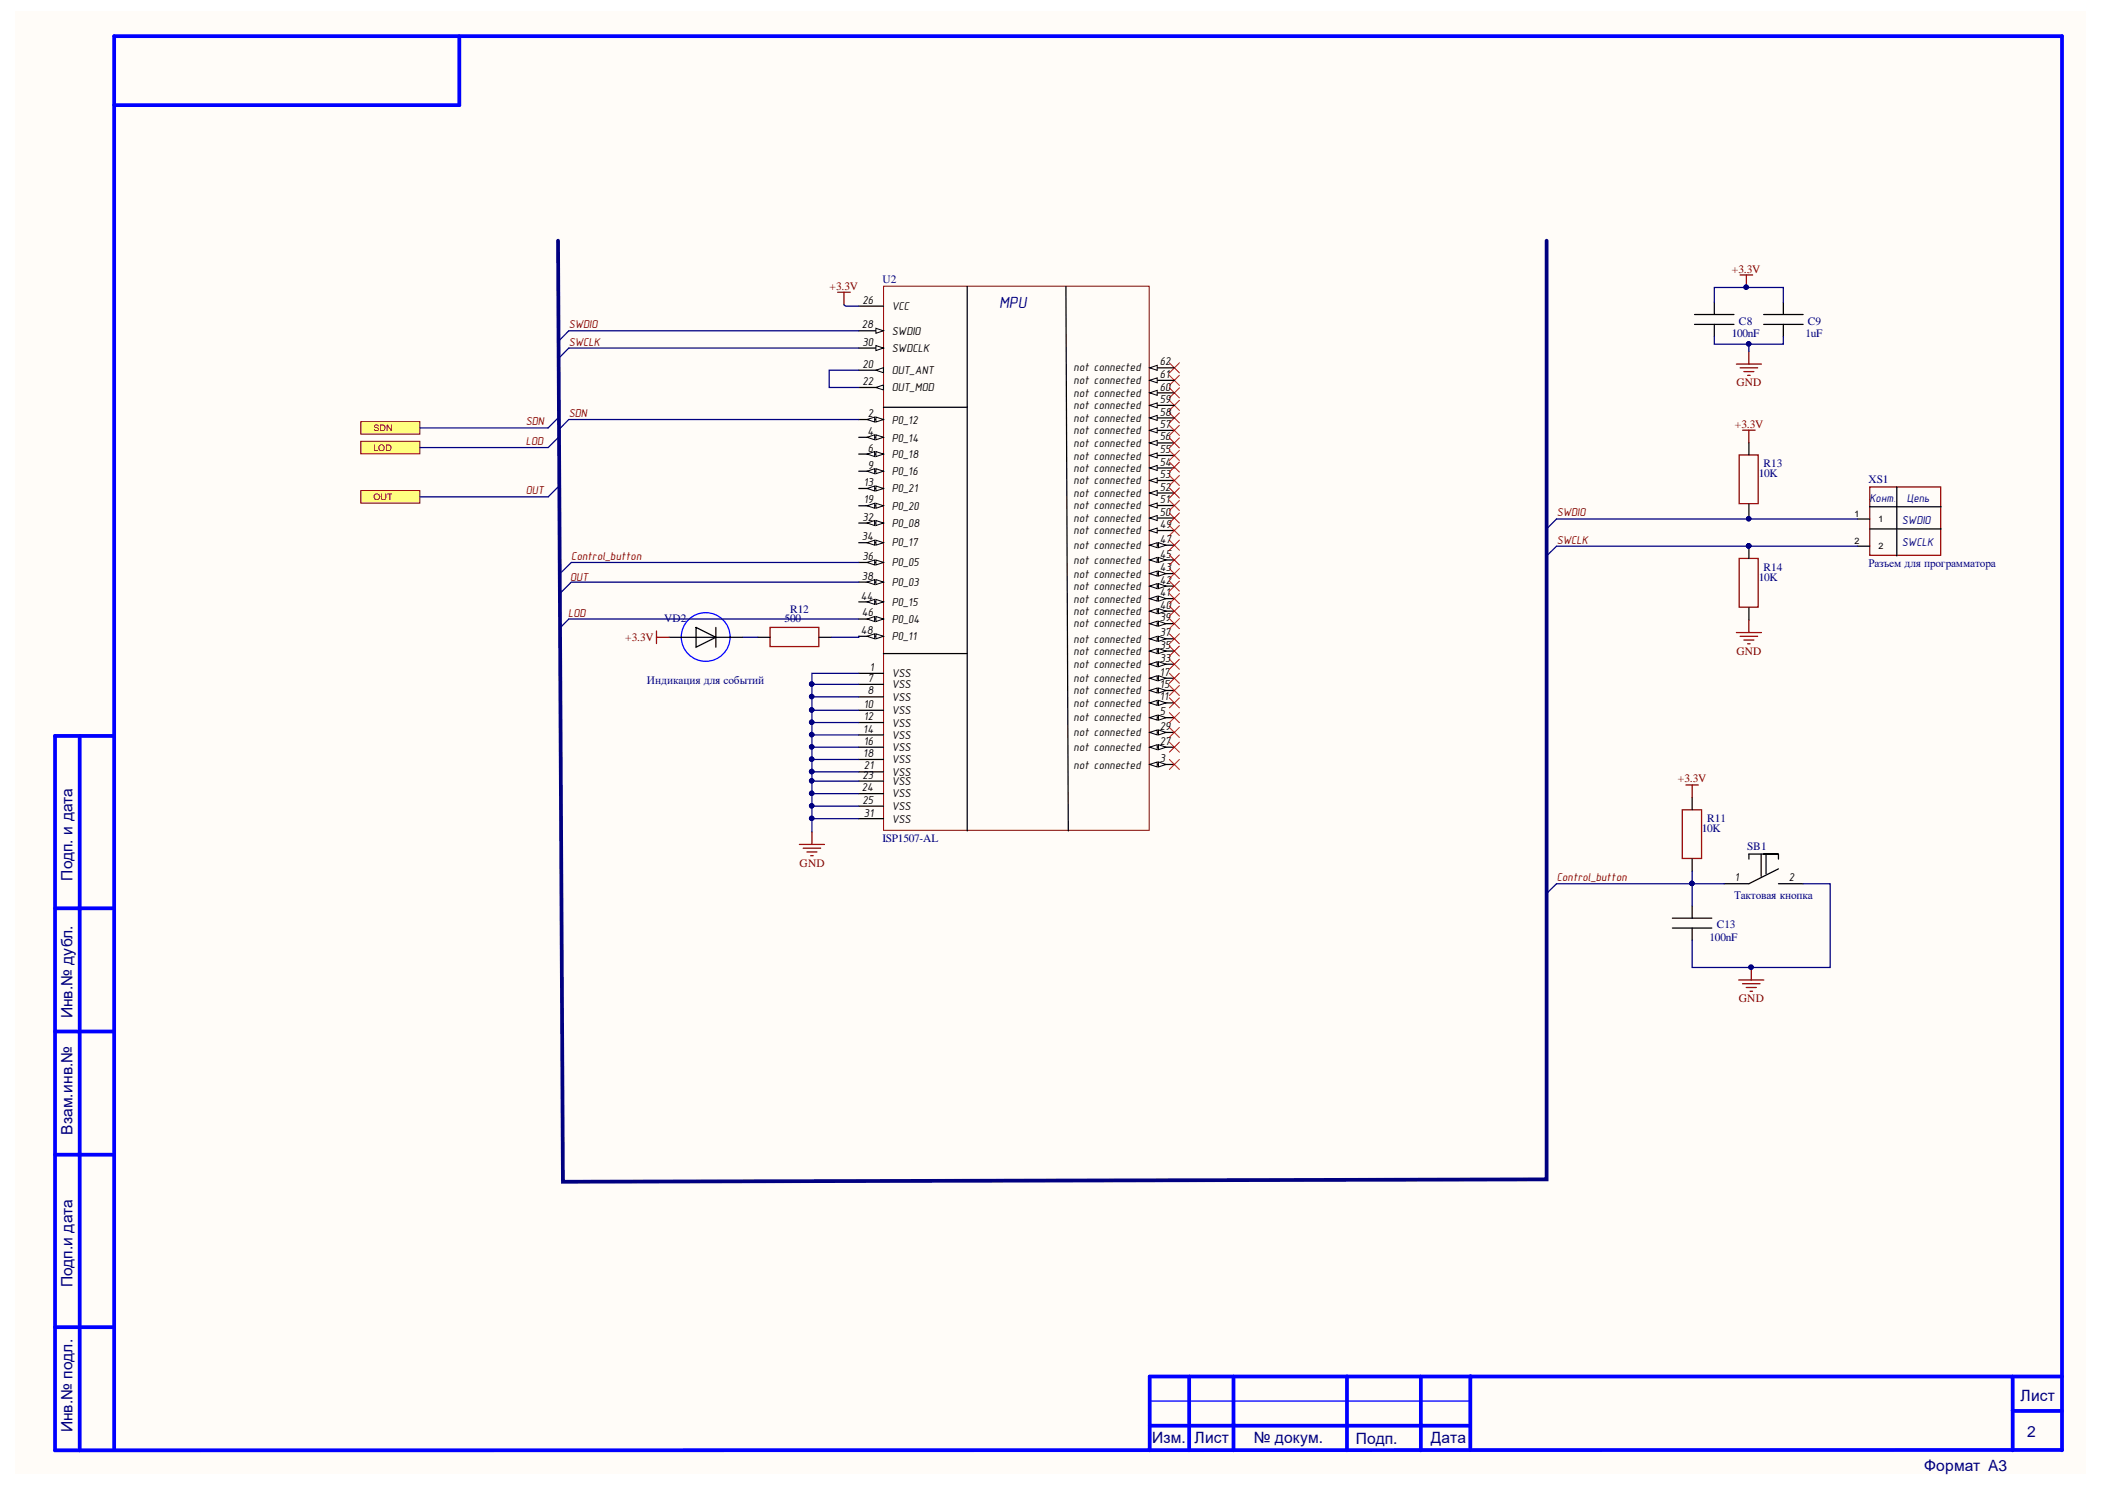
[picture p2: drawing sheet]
<svg xmlns="http://www.w3.org/2000/svg" width="297mm" height="210mm" viewBox="0 0 297 210" stroke-linecap="round" stroke-linejoin="round" font-family="sans-serif">
<defs><g id="words">
<text font-size="2.3" fill="#000080" x="141" y="43.4">MPU</text>
<g font-size="2.2" fill="#000080">
<text x="10.2" y="124.2" transform="rotate(-90 10.2 124.2)">Подп. и дата</text>
<text x="10.2" y="143.7" transform="rotate(-90 10.2 143.7)">Инв.№ дубл.</text>
<text x="10.2" y="160.1" transform="rotate(-90 10.2 160.1)">Взам.инв.№</text>
<text x="10.2" y="181.6" transform="rotate(-90 10.2 181.6)">Подп.и дата</text>
<text x="285.1" y="197.7">Лист</text>
<text x="10.2" y="202.1" transform="rotate(-90 10.2 202.1)">Инв.№ подл.</text>
<text x="162.6" y="203.6">Изм.</text>
<text x="168.6" y="203.6">Лист</text>
<text x="177" y="203.6">№ докум.</text>
<text x="191.3" y="203.8">Подп.</text>
<text x="201.9" y="203.6">Дата</text>
<text x="286.1" y="202.7">2</text>
<text x="271.5" y="207.6">Формат A3</text>
</g>
<g font-size="1.6" fill="#800000">
<text x="117.1" y="40.9">+3.3V</text>
<text x="244.4" y="38.5">+3.3V</text>
<text x="80.3" y="46.3">SWDIO</text>
<text x="80.3" y="48.8">SWCLK</text>
<text x="80.3" y="58.8">SDN</text>
<text x="245" y="54.5">GND</text>
<text x="74.2" y="60">SDN</text>
<text x="74.2" y="62.8">LOD</text>
<text x="244.8" y="60.3">+3.3V</text>
<text x="74.2" y="69.7">OUT</text>
<text x="219.7" y="76.7">SWCLK</text>
<text x="219.7" y="72.9">SWDIO</text>
<text x="80.4" y="81.9">OUT</text>
<text x="80.6" y="79">Control_button</text>
<text x="80.2" y="87">LOD</text>
<text x="88.2" y="90.4">+3.3V</text>
<text x="245" y="92.5">GND</text>
<text x="236.8" y="110.4">+3.3V</text>
<text x="112.8" y="122.3">GND</text>
<text x="219.7" y="124.3">Control_button</text>
<text x="245.4" y="141.4">GND</text>
</g>
<g font-size="1.6" fill="#000080">
<text x="124.5" y="39.9">U2</text>
<text x="244.4" y="47.5">100nF</text>
<text x="245.4" y="45.8">C8</text>
<text x="254.8" y="47.5">1uF</text>
<text x="255.1" y="45.8">C9</text>
<text x="248.9" y="65.9">R13</text>
<text x="248.2" y="67.4">10K</text>
<text x="263.7" y="68.2">XS1</text>
<text x="263.8" y="70.8">Конт.</text>
<text x="269.1" y="70.8">Цепь</text>
<text x="268.4" y="73.9">SWDIO</text>
<text x="268.4" y="77.1">SWCLK</text>
<text x="248.2" y="82">10K</text>
<text x="248.9" y="80.5">R14</text>
<text x="263.7" y="80">Разъем для программатора</text>
<text x="93.7" y="87.8">VD2</text>
<text x="110.7" y="87.8">500</text>
<text x="111.5" y="86.5">R12</text>
<text x="91.3" y="96.5">Индикация для событий</text>
<text x="124.5" y="118.8">ISP1507-AL</text>
<text x="240.1" y="117.4">10K</text>
<text x="240.9" y="116">R11</text>
<text x="246.6" y="119.9">SB1</text>
<text x="242.3" y="130.9">C13</text>
<text x="244.7" y="126.8">Тактовая кнопка</text>
<text x="241.2" y="132.7">100nF</text>
</g>
<g font-size="1.6">
<text x="121.6" y="46.3">28</text>
<text x="121.7" y="42.8">26</text>
<text x="125.9" y="43.8">VCC</text>
<text x="125.9" y="47.2">SWDIO</text>
<text x="121.7" y="51.9">20</text>
<text x="121.7" y="48.8">30</text>
<text x="125.9" y="52.8">OUT_ANT</text>
<text x="125.9" y="49.6">SWDCLK</text>
<text x="151.5" y="52.4">not connected</text>
<text x="163.7" y="53.3">61</text>
<text x="163.7" y="51.6">62</text>
<text x="121.7" y="54.3">22</text>
<text x="122.5" y="58.8">2</text>
<text x="125.9" y="59.8">P0_12</text>
<text x="125.9" y="55.2">OUT_MOD</text>
<text x="151.5" y="59.5">not connected</text>
<text x="151.5" y="57.7">not connected</text>
<text x="151.5" y="55.9">not connected</text>
<text x="151.5" y="54.2">not connected</text>
<text x="163.7" y="58.7">58</text>
<text x="163.7" y="56.9">59</text>
<text x="163.7" y="55.1">60</text>
<text x="122.4" y="61.4">4</text>
<text x="122.5" y="63.7">6</text>
<text x="125.9" y="62.3">P0_14</text>
<text x="125.9" y="64.6">P0_18</text>
<text x="151.5" y="64.8">not connected</text>
<text x="151.5" y="63">not connected</text>
<text x="151.5" y="61.3">not connected</text>
<text x="163.7" y="65.7">54</text>
<text x="163.7" y="63.9">55</text>
<text x="163.7" y="62.1">56</text>
<text x="163.7" y="60.3">57</text>
<text x="121.9" y="68.5">13</text>
<text x="121.9" y="71">19</text>
<text x="122.5" y="66.2">9</text>
<text x="125.9" y="67">P0_16</text>
<text x="125.9" y="69.5">P0_21</text>
<text x="125.9" y="71.9">P0_20</text>
<text x="151.5" y="71.8">not connected</text>
<text x="151.5" y="70.1">not connected</text>
<text x="151.5" y="68.3">not connected</text>
<text x="151.5" y="66.6">not connected</text>
<text x="163.7" y="71">51</text>
<text x="163.7" y="69.2">52</text>
<text x="163.7" y="67.4">53</text>
<text x="121.6" y="76.2">34</text>
<text x="121.7" y="73.4">32</text>
<text x="125.9" y="74.3">P0_08</text>
<text x="125.9" y="77.1">P0_17</text>
<text x="151.5" y="77.4">not connected</text>
<text x="151.5" y="75.4">not connected</text>
<text x="151.5" y="73.6">not connected</text>
<text x="163.7" y="76.6">47</text>
<text x="163.7" y="74.5">49</text>
<text x="163.7" y="72.8">50</text>
<text x="121.6" y="81.8">38</text>
<text x="121.7" y="79">36</text>
<text x="125.9" y="79.9">P0_05</text>
<text x="125.9" y="82.7">P0_03</text>
<text x="151.5" y="83.2">not connected</text>
<text x="151.5" y="81.5">not connected</text>
<text x="151.5" y="79.5">not connected</text>
<text x="163.7" y="82.3">42</text>
<text x="163.7" y="80.5">43</text>
<text x="163.7" y="78.7">45</text>
<text x="121.5" y="84.6">44</text>
<text x="121.5" y="89.4">48</text>
<text x="121.6" y="87">46</text>
<text x="125.9" y="85.4">P0_15</text>
<text x="125.9" y="87.9">P0_04</text>
<text x="151.5" y="88.5">not connected</text>
<text x="151.5" y="86.8">not connected</text>
<text x="151.5" y="85">not connected</text>
<text x="163.7" y="89.8">37</text>
<text x="163.7" y="87.6">39</text>
<text x="163.7" y="85.9">40</text>
<text x="163.7" y="84.1">41</text>
<text x="122.7" y="94.7">1</text>
<text x="125.9" y="95.5">VSS</text>
<text x="125.9" y="90.3">P0_11</text>
<text x="151.5" y="94.2">not connected</text>
<text x="151.5" y="92.4">not connected</text>
<text x="151.5" y="90.7">not connected</text>
<text x="163.7" y="95.3">17</text>
<text x="163.7" y="93.4">33</text>
<text x="163.7" y="91.5">35</text>
<text x="121.9" y="99.9">10</text>
<text x="121.9" y="101.6">12</text>
<text x="122.4" y="98">8</text>
<text x="122.5" y="96.2">7</text>
<text x="125.9" y="97.1">VSS</text>
<text x="125.9" y="98.9">VSS</text>
<text x="125.9" y="100.7">VSS</text>
<text x="151.5" y="101.8">not connected</text>
<text x="151.5" y="99.7">not connected</text>
<text x="151.5" y="98">not connected</text>
<text x="151.5" y="96.3">not connected</text>
<text x="163.7" y="100.9">5</text>
<text x="163.7" y="98.8">11</text>
<text x="163.7" y="97.1">15</text>
<text x="121.8" y="103.4">14</text>
<text x="121.8" y="106.8">18</text>
<text x="121.9" y="105">16</text>
<text x="125.9" y="102.5">VSS</text>
<text x="125.9" y="104.2">VSS</text>
<text x="125.9" y="106">VSS</text>
<text x="125.9" y="107.7">VSS</text>
<text x="151.5" y="106">not connected</text>
<text x="151.5" y="103.9">not connected</text>
<text x="163.7" y="107.5">3</text>
<text x="163.7" y="105">27</text>
<text x="163.7" y="103">29</text>
<text x="121.6" y="111.6">24</text>
<text x="121.7" y="109.9">23</text>
<text x="121.7" y="113.4">25</text>
<text x="121.9" y="108.5">21</text>
<text x="125.9" y="109.4">VSS</text>
<text x="125.9" y="110.7">VSS</text>
<text x="125.9" y="112.5">VSS</text>
<text x="151.5" y="108.4">not connected</text>
<text x="121.9" y="115.2">31</text>
<text x="125.9" y="114.3">VSS</text>
<text x="125.9" y="116">VSS</text>
<text x="244.8" y="124.3">1</text>
<text x="252.4" y="124.3">2</text>
</g>
<g font-size="1.3" fill="#800000">
<text x="52.7" y="60.8">SDN</text>
<text x="52.7" y="63.6">LOD</text>
<text x="52.7" y="70.6">OUT</text>
</g>
<g font-size="1.3">
<text x="261.7" y="72.9">1</text>
<text x="261.7" y="76.7">2</text>
<text x="265.1" y="73.7">1</text>
<text x="265.1" y="77.5">2</text>
</g>
</g></defs>
<path d="M2.2 1.6h292.2v206.4h-292.2z" fill="#fffcf8"/>
<g fill="none" stroke="#00f" stroke-width=".53">
<path d="M64.8 5.1v9.7h-48.7M11.2 103.8v100.8M16.1 103.8h-8.3v100.8l283.2-.1M7.8 128.1h8.3M7.8 145.5h8.3M7.8 162.9h8.3M7.8 187.2h8.3M167.8 194.2v10.4M174.1 194.2v10.4M190.1 194.2v10.4M200.5 194.2v10.4M207.5 194.1v10.4"/>
<path d="M284 194.2v10.4M284 199h7M291 194.2h-128.8v10.4M16.1 204.6v-199.5h274.9v199.5M162.2 201.1h45.3"/>
</g>
<path d="M162.2 197.6h45.3" fill="none" stroke="#00f" stroke-width=".18"/>
<g fill="none" stroke="#800000" stroke-width=".18">
<path d="M245 51.4h3.6M245.6 51.9h2.4M246.1 52.4h1.4M246.6 52.9h.4M246.8 49.6v1.8M245.4 64.2h2.7v6.8h-2.7zM245.4 78.8h2.7v6.8h-2.7zM263.8 68.7h10v9.6h-10zM245 89.2h3.6M245.6 89.8h2.4M246.1 90.3h1.4M246.6 90.8h.4"/>
<path d="M246.8 87.5v1.7M112.8 119.1h3.5M113.3 119.7h2.5M114.6 117.4v1.7M113.9 120.2h1.4M114.4 120.7h.3"/>
</g>
<path d="M165 51.2l1.4 1.4M165 52.9l1.4 1.5M165 54.7l1.4 1.4M165 56.5l1.4 1.4M165 58.2l1.4 1.5M166.4 51.2l-1.4 1.4M166.4 52.9l-1.4 1.5M166.4 54.7l-1.4 1.4M166.4 56.5l-1.4 1.4M166.4 58.2l-1.4 1.5" fill="none" stroke="#f00" stroke-width=".14"/>
<g fill="none" stroke="#000" stroke-width=".18">
<path d="M121.2 59.2h3.5M239.1 45.8h5.6M239.1 44.4h5.6M241.9 42.6v1.8M241.9 45.8v1.7M248.9 45.8h5.5M248.9 44.4h5.5M251.6 42.6v1.8M251.6 45.8v1.7M246.8 62.4v1.8M246.8 71.1v1.8M246.8 77v1.8"/>
<path d="M262.1 73.2h1.7M262.1 77h1.7M263.8 71.5h10.1M263.8 74.6h10.1M267.7 68.7v9.7M121.2 95h3.5M246.8 85.7v1.8"/>
</g>
<circle cx="246.8" cy="77" r=".31" fill="#000080" stroke="#000080" stroke-width=".14"/>
<path d="M80.3 46.7l-1.4 1.4M80.3 49.1l-1.4 1.4M219.6 73.2l-1.4 1.4M219.6 77l-1.4 1.4" fill="none" stroke="#000080" stroke-width=".18"/>
<path d="M124.7 40.4h37.5v76.7h-37.5z" fill="none" stroke="#800000" stroke-width=".14"/>
<path d="M123.6 58.8l1.1 .4-1.1 .3z" fill="#fffcf8"/>
<path d="M123.6 58.8l1.1 .4-1.1 .3z" fill="none" stroke="#000" stroke-width=".14"/>
<path d="M122.4 59.2l1-.4v.7z" fill="#fffcf8"/>
<path d="M122.4 59.2l1-.4v.7z" fill="none" stroke="#000" stroke-width=".14"/>
<path d="M162.2 107.8h3.5" fill="none" stroke="#000" stroke-width=".18"/>
<path d="M162.2 107.8l1.1-.3v.7z" fill="#fffcf8"/>
<path d="M162.2 107.8l1.1-.3v.7z" fill="none" stroke="#000" stroke-width=".14"/>
<path d="M163.5 107.5l1 .3-1 .4z" fill="#fffcf8"/>
<path d="M163.5 107.5l1 .3-1 .4z" fill="none" stroke="#000" stroke-width=".14"/>
<path d="M121.2 61.7h3.5" fill="none" stroke="#000" stroke-width=".18"/>
<path d="M123.6 61.3l1.1 .4-1.1 .3z" fill="#fffcf8"/>
<path d="M123.6 61.3l1.1 .4-1.1 .3z" fill="none" stroke="#000" stroke-width=".14"/>
<path d="M122.4 61.7l1-.4v.7z" fill="#fffcf8"/>
<path d="M122.4 61.7l1-.4v.7z" fill="none" stroke="#000" stroke-width=".14"/>
<path d="M162.2 101.2h3.5" fill="none" stroke="#000" stroke-width=".18"/>
<path d="M162.2 101.2l1.1-.3v.7z" fill="#fffcf8"/>
<path d="M162.2 101.2l1.1-.3v.7z" fill="none" stroke="#000" stroke-width=".14"/>
<path d="M163.5 100.9l1 .3-1 .4z" fill="#fffcf8"/>
<path d="M163.5 100.9l1 .3-1 .4z" fill="none" stroke="#000" stroke-width=".14"/>
<path d="M121.2 64.1h3.5" fill="none" stroke="#000" stroke-width=".18"/>
<path d="M123.6 63.7l1.1 .4-1.1 .3z" fill="#fffcf8"/>
<path d="M123.6 63.7l1.1 .4-1.1 .3z" fill="none" stroke="#000" stroke-width=".14"/>
<path d="M122.4 64.1l1-.4v.7z" fill="#fffcf8"/>
<path d="M122.4 64.1l1-.4v.7z" fill="none" stroke="#000" stroke-width=".14"/>
<path d="M121.2 66.5h3.5M121.2 96.5h3.5M121.2 98.3h3.5" fill="none" stroke="#000" stroke-width=".18"/>
<path d="M123.6 66.1l1.1 .4-1.1 .3z" fill="#fffcf8"/>
<path d="M123.6 66.1l1.1 .4-1.1 .3z" fill="none" stroke="#000" stroke-width=".14"/>
<path d="M122.4 66.5l1-.4v.7z" fill="#fffcf8"/>
<path d="M122.4 66.5l1-.4v.7z" fill="none" stroke="#000" stroke-width=".14"/>
<path d="M162.2 99.2h3.5M121.2 100.2h3.5" fill="none" stroke="#000" stroke-width=".18"/>
<path d="M162.2 99.2l1.1-.4v.7z" fill="#fffcf8"/>
<path d="M162.2 99.2l1.1-.4v.7z" fill="none" stroke="#000" stroke-width=".14"/>
<path d="M163.5 98.8l1 .4-1 .3z" fill="#fffcf8"/>
<path d="M163.5 98.8l1 .4-1 .3z" fill="none" stroke="#000" stroke-width=".14"/>
<path d="M121.2 68.9h3.5M121.2 101.9h3.5" fill="none" stroke="#000" stroke-width=".18"/>
<path d="M123.6 68.6l1.1 .3-1.1 .4z" fill="#fffcf8"/>
<path d="M123.6 68.6l1.1 .3-1.1 .4z" fill="none" stroke="#000" stroke-width=".14"/>
<path d="M122.4 68.9l1-.3v.7z" fill="#fffcf8"/>
<path d="M122.4 68.9l1-.3v.7z" fill="none" stroke="#000" stroke-width=".14"/>
<path d="M162.2 97.4h3.5M121.2 103.7h3.5" fill="none" stroke="#000" stroke-width=".18"/>
<path d="M162.2 97.4l1.1-.3v.7z" fill="#fffcf8"/>
<path d="M162.2 97.4l1.1-.3v.7z" fill="none" stroke="#000" stroke-width=".14"/>
<path d="M163.5 97.1l1 .3-1 .4z" fill="#fffcf8"/>
<path d="M163.5 97.1l1 .3-1 .4z" fill="none" stroke="#000" stroke-width=".14"/>
<path d="M162.2 95.7h3.5M121.2 105.4h3.5" fill="none" stroke="#000" stroke-width=".18"/>
<path d="M162.2 95.7l1.1-.4v.7z" fill="#fffcf8"/>
<path d="M162.2 95.7l1.1-.4v.7z" fill="none" stroke="#000" stroke-width=".14"/>
<path d="M163.5 95.3l1 .4-1 .3z" fill="#fffcf8"/>
<path d="M163.5 95.3l1 .4-1 .3z" fill="none" stroke="#000" stroke-width=".14"/>
<path d="M121.2 71.3h3.5M121.2 107.1h3.5" fill="none" stroke="#000" stroke-width=".18"/>
<path d="M123.6 71l1.1 .3-1.1 .4z" fill="#fffcf8"/>
<path d="M123.6 71l1.1 .3-1.1 .4z" fill="none" stroke="#000" stroke-width=".14"/>
<path d="M122.4 71.3l1-.3v.7z" fill="#fffcf8"/>
<path d="M122.4 71.3l1-.3v.7z" fill="none" stroke="#000" stroke-width=".14"/>
<path d="M121.2 52.2h3.5" fill="none" stroke="#000" stroke-width=".18"/>
<path d="M123.6 52.2l1.1-.3v.7z" fill="#fffcf8"/>
<path d="M123.6 52.2l1.1-.3v.7z" fill="none" stroke="#000" stroke-width=".14"/>
<path d="M121.2 54.7h3.5M121.2 108.9h3.5" fill="none" stroke="#000" stroke-width=".18"/>
<path d="M123.6 54.7l1.1-.4v.7z" fill="#fffcf8"/>
<path d="M123.6 54.7l1.1-.4v.7z" fill="none" stroke="#000" stroke-width=".14"/>
<path d="M121.2 43.2h3.5M121.2 110.2h3.5M121.2 112h3.5M121.2 113.7h3.5M162.2 105.4h3.5" fill="none" stroke="#000" stroke-width=".18"/>
<path d="M162.2 105.4l1.1-.4v.8z" fill="#fffcf8"/>
<path d="M162.2 105.4l1.1-.4v.8z" fill="none" stroke="#000" stroke-width=".14"/>
<path d="M163.5 105l1 .4-1 .4z" fill="#fffcf8"/>
<path d="M163.5 105l1 .4-1 .4z" fill="none" stroke="#000" stroke-width=".14"/>
<path d="M121.2 46.7h3.5" fill="none" stroke="#000" stroke-width=".18"/>
<path d="M123.6 46.3l1.1 .4-1.1 .3z" fill="#fffcf8"/>
<path d="M123.6 46.3l1.1 .4-1.1 .3z" fill="none" stroke="#000" stroke-width=".14"/>
<path d="M162.2 103.3h3.5" fill="none" stroke="#000" stroke-width=".18"/>
<path d="M162.2 103.3l1.1-.3v.7z" fill="#fffcf8"/>
<path d="M162.2 103.3l1.1-.3v.7z" fill="none" stroke="#000" stroke-width=".14"/>
<path d="M163.5 103l1 .3-1 .4z" fill="#fffcf8"/>
<path d="M163.5 103l1 .3-1 .4z" fill="none" stroke="#000" stroke-width=".14"/>
<path d="M121.2 49.1h3.5" fill="none" stroke="#000" stroke-width=".18"/>
<path d="M123.6 48.7l1.1 .4-1.1 .4z" fill="#fffcf8"/>
<path d="M123.6 48.7l1.1 .4-1.1 .4z" fill="none" stroke="#000" stroke-width=".14"/>
<path d="M121.2 73.8h3.5M121.2 115.5h3.5" fill="none" stroke="#000" stroke-width=".18"/>
<path d="M123.6 73.4l1.1 .4-1.1 .3z" fill="#fffcf8"/>
<path d="M123.6 73.4l1.1 .4-1.1 .3z" fill="none" stroke="#000" stroke-width=".14"/>
<path d="M122.4 73.8l1-.4v.7z" fill="#fffcf8"/>
<path d="M122.4 73.8l1-.4v.7z" fill="none" stroke="#000" stroke-width=".14"/>
<path d="M162.2 93.7h3.5" fill="none" stroke="#000" stroke-width=".18"/>
<path d="M162.2 93.7l1.1-.4v.7z" fill="#fffcf8"/>
<path d="M162.2 93.7l1.1-.4v.7z" fill="none" stroke="#000" stroke-width=".14"/>
<path d="M163.5 93.3l1 .4-1 .3z" fill="#fffcf8"/>
<path d="M163.5 93.3l1 .4-1 .3z" fill="none" stroke="#000" stroke-width=".14"/>
<path d="M121.2 76.6h3.5" fill="none" stroke="#000" stroke-width=".18"/>
<path d="M123.6 76.2l1.1 .4-1.1 .3z" fill="#fffcf8"/>
<path d="M123.6 76.2l1.1 .4-1.1 .3z" fill="none" stroke="#000" stroke-width=".14"/>
<path d="M122.4 76.6l1-.4v.7z" fill="#fffcf8"/>
<path d="M122.4 76.6l1-.4v.7z" fill="none" stroke="#000" stroke-width=".14"/>
<path d="M162.2 91.8h3.5" fill="none" stroke="#000" stroke-width=".18"/>
<path d="M162.2 91.8l1.1-.3v.7z" fill="#fffcf8"/>
<path d="M162.2 91.8l1.1-.3v.7z" fill="none" stroke="#000" stroke-width=".14"/>
<path d="M163.5 91.5l1 .3-1 .4z" fill="#fffcf8"/>
<path d="M163.5 91.5l1 .3-1 .4z" fill="none" stroke="#000" stroke-width=".14"/>
<path d="M121.2 79.3h3.5" fill="none" stroke="#000" stroke-width=".18"/>
<path d="M123.6 79l1.1 .3-1.1 .4z" fill="#fffcf8"/>
<path d="M123.6 79l1.1 .3-1.1 .4z" fill="none" stroke="#000" stroke-width=".14"/>
<path d="M122.4 79.3l1-.3v.7z" fill="#fffcf8"/>
<path d="M122.4 79.3l1-.3v.7z" fill="none" stroke="#000" stroke-width=".14"/>
<path d="M162.2 90.1h3.5" fill="none" stroke="#000" stroke-width=".18"/>
<path d="M162.2 90.1l1.1-.3v.7z" fill="#fffcf8"/>
<path d="M162.2 90.1l1.1-.3v.7z" fill="none" stroke="#000" stroke-width=".14"/>
<path d="M163.5 89.8l1 .3-1 .4z" fill="#fffcf8"/>
<path d="M163.5 89.8l1 .3-1 .4z" fill="none" stroke="#000" stroke-width=".14"/>
<path d="M121.2 82.1h3.5" fill="none" stroke="#000" stroke-width=".18"/>
<path d="M123.6 81.8l1.1 .3-1.1 .4z" fill="#fffcf8"/>
<path d="M123.6 81.8l1.1 .3-1.1 .4z" fill="none" stroke="#000" stroke-width=".14"/>
<path d="M122.4 82.1l1-.3v.7z" fill="#fffcf8"/>
<path d="M122.4 82.1l1-.3v.7z" fill="none" stroke="#000" stroke-width=".14"/>
<path d="M162.2 88h3.5" fill="none" stroke="#000" stroke-width=".18"/>
<path d="M162.2 88l1.1-.4v.7z" fill="#fffcf8"/>
<path d="M162.2 88l1.1-.4v.7z" fill="none" stroke="#000" stroke-width=".14"/>
<path d="M163.5 87.6l1 .4-1 .3z" fill="#fffcf8"/>
<path d="M163.5 87.6l1 .4-1 .3z" fill="none" stroke="#000" stroke-width=".14"/>
<path d="M162.2 86.2h3.5" fill="none" stroke="#000" stroke-width=".18"/>
<path d="M162.2 86.2l1.1-.3v.7z" fill="#fffcf8"/>
<path d="M162.2 86.2l1.1-.3v.7z" fill="none" stroke="#000" stroke-width=".14"/>
<path d="M163.5 85.9l1 .3-1 .4z" fill="#fffcf8"/>
<path d="M163.5 85.9l1 .3-1 .4z" fill="none" stroke="#000" stroke-width=".14"/>
<path d="M162.2 84.4h3.5" fill="none" stroke="#000" stroke-width=".18"/>
<path d="M162.2 84.4l1.1-.3v.7z" fill="#fffcf8"/>
<path d="M162.2 84.4l1.1-.3v.7z" fill="none" stroke="#000" stroke-width=".14"/>
<path d="M163.5 84.1l1 .3-1 .4z" fill="#fffcf8"/>
<path d="M163.5 84.1l1 .3-1 .4z" fill="none" stroke="#000" stroke-width=".14"/>
<path d="M162.2 82.7h3.5" fill="none" stroke="#000" stroke-width=".18"/>
<path d="M162.2 82.7l1.1-.4v.7z" fill="#fffcf8"/>
<path d="M162.2 82.7l1.1-.4v.7z" fill="none" stroke="#000" stroke-width=".14"/>
<path d="M163.5 82.3l1 .4-1 .3z" fill="#fffcf8"/>
<path d="M163.5 82.3l1 .4-1 .3z" fill="none" stroke="#000" stroke-width=".14"/>
<path d="M162.2 80.9h3.5" fill="none" stroke="#000" stroke-width=".18"/>
<path d="M162.2 80.9l1.1-.3v.7z" fill="#fffcf8"/>
<path d="M162.2 80.9l1.1-.3v.7z" fill="none" stroke="#000" stroke-width=".14"/>
<path d="M163.5 80.6l1 .3-1 .4z" fill="#fffcf8"/>
<path d="M163.5 80.6l1 .3-1 .4z" fill="none" stroke="#000" stroke-width=".14"/>
<path d="M121.2 84.9h3.5" fill="none" stroke="#000" stroke-width=".18"/>
<path d="M123.6 84.6l1.1 .3-1.1 .4z" fill="#fffcf8"/>
<path d="M123.6 84.6l1.1 .3-1.1 .4z" fill="none" stroke="#000" stroke-width=".14"/>
<path d="M122.4 84.9l1-.3v.7z" fill="#fffcf8"/>
<path d="M122.4 84.9l1-.3v.7z" fill="none" stroke="#000" stroke-width=".14"/>
<path d="M162.2 79h3.5" fill="none" stroke="#000" stroke-width=".18"/>
<path d="M162.2 79l1.1-.4v.7z" fill="#fffcf8"/>
<path d="M162.2 79l1.1-.4v.7z" fill="none" stroke="#000" stroke-width=".14"/>
<path d="M163.5 78.6l1 .4-1 .3z" fill="#fffcf8"/>
<path d="M163.5 78.6l1 .4-1 .3z" fill="none" stroke="#000" stroke-width=".14"/>
<path d="M121.2 87.3h3.5" fill="none" stroke="#000" stroke-width=".18"/>
<path d="M123.6 87l1.1 .3-1.1 .4z" fill="#fffcf8"/>
<path d="M123.6 87l1.1 .3-1.1 .4z" fill="none" stroke="#000" stroke-width=".14"/>
<path d="M122.4 87.3l1-.3v.7z" fill="#fffcf8"/>
<path d="M122.4 87.3l1-.3v.7z" fill="none" stroke="#000" stroke-width=".14"/>
<path d="M162.2 76.9h3.5" fill="none" stroke="#000" stroke-width=".18"/>
<path d="M162.2 76.9l1.1-.3v.7z" fill="#fffcf8"/>
<path d="M162.2 76.9l1.1-.3v.7z" fill="none" stroke="#000" stroke-width=".14"/>
<path d="M163.5 76.6l1 .3-1 .4z" fill="#fffcf8"/>
<path d="M163.5 76.6l1 .3-1 .4z" fill="none" stroke="#000" stroke-width=".14"/>
<path d="M121.2 89.8h3.5" fill="none" stroke="#000" stroke-width=".18"/>
<path d="M123.6 89.4l1.1 .4-1.1 .3z" fill="#fffcf8"/>
<path d="M123.6 89.4l1.1 .4-1.1 .3z" fill="none" stroke="#000" stroke-width=".14"/>
<path d="M122.4 89.8l1-.4v.7z" fill="#fffcf8"/>
<path d="M122.4 89.8l1-.4v.7z" fill="none" stroke="#000" stroke-width=".14"/>
<path d="M162.2 74.8h3.5" fill="none" stroke="#000" stroke-width=".18"/>
<path d="M162.2 74.8l1.1-.3v.7z" fill="#fffcf8"/>
<path d="M162.2 74.8l1.1-.3v.7z" fill="none" stroke="#000" stroke-width=".14"/>
<path d="M162.2 73.1h3.5" fill="none" stroke="#000" stroke-width=".18"/>
<path d="M162.2 73.1l1.1-.4v.7z" fill="#fffcf8"/>
<path d="M162.2 73.1l1.1-.4v.7z" fill="none" stroke="#000" stroke-width=".14"/>
<path d="M162.2 71.3h3.5" fill="none" stroke="#000" stroke-width=".18"/>
<path d="M162.2 71.3l1.1-.3v.7z" fill="#fffcf8"/>
<path d="M162.2 71.3l1.1-.3v.7z" fill="none" stroke="#000" stroke-width=".14"/>
<path d="M162.2 69.5h3.5" fill="none" stroke="#000" stroke-width=".18"/>
<path d="M162.2 69.5l1.1-.3v.7z" fill="#fffcf8"/>
<path d="M162.2 69.5l1.1-.3v.7z" fill="none" stroke="#000" stroke-width=".14"/>
<path d="M162.2 67.8h3.5" fill="none" stroke="#000" stroke-width=".18"/>
<path d="M162.2 67.8l1.1-.4v.7z" fill="#fffcf8"/>
<path d="M162.2 67.8l1.1-.4v.7z" fill="none" stroke="#000" stroke-width=".14"/>
<path d="M162.2 66h3.5" fill="none" stroke="#000" stroke-width=".18"/>
<path d="M162.2 66l1.1-.3v.7z" fill="#fffcf8"/>
<path d="M162.2 66l1.1-.3v.7z" fill="none" stroke="#000" stroke-width=".14"/>
<path d="M162.2 64.2h3.5" fill="none" stroke="#000" stroke-width=".18"/>
<path d="M162.2 64.2l1.1-.3v.7z" fill="#fffcf8"/>
<path d="M162.2 64.2l1.1-.3v.7z" fill="none" stroke="#000" stroke-width=".14"/>
<path d="M162.2 62.5h3.5" fill="none" stroke="#000" stroke-width=".18"/>
<path d="M162.2 62.5l1.1-.4v.7z" fill="#fffcf8"/>
<path d="M162.2 62.5l1.1-.4v.7z" fill="none" stroke="#000" stroke-width=".14"/>
<path d="M162.2 60.7h3.5" fill="none" stroke="#000" stroke-width=".18"/>
<path d="M162.2 60.7l1.1-.3v.7z" fill="#fffcf8"/>
<path d="M162.2 60.7l1.1-.3v.7z" fill="none" stroke="#000" stroke-width=".14"/>
<path d="M162.2 59h3.5" fill="none" stroke="#000" stroke-width=".18"/>
<path d="M162.2 59l1.1-.4v.7z" fill="#fffcf8"/>
<path d="M162.2 59l1.1-.4v.7z" fill="none" stroke="#000" stroke-width=".14"/>
<path d="M162.2 57.2h3.5" fill="none" stroke="#000" stroke-width=".18"/>
<path d="M162.2 57.2l1.1-.4v.7z" fill="#fffcf8"/>
<path d="M162.2 57.2l1.1-.4v.7z" fill="none" stroke="#000" stroke-width=".14"/>
<path d="M162.2 55.4h3.5" fill="none" stroke="#000" stroke-width=".18"/>
<path d="M162.2 55.4l1.1-.3v.7z" fill="#fffcf8"/>
<path d="M162.2 55.4l1.1-.3v.7z" fill="none" stroke="#000" stroke-width=".14"/>
<path d="M162.2 53.7h3.5" fill="none" stroke="#000" stroke-width=".18"/>
<path d="M162.2 53.7l1.1-.4v.7z" fill="#fffcf8"/>
<path d="M162.2 53.7l1.1-.4v.7z" fill="none" stroke="#000" stroke-width=".14"/>
<path d="M162.2 51.9h3.5" fill="none" stroke="#000" stroke-width=".18"/>
<path d="M162.2 51.9l1.1-.4v.7z" fill="#fffcf8"/>
<path d="M162.2 51.9l1.1-.4v.7z" fill="none" stroke="#000" stroke-width=".14"/>
<path d="M124.7 57.4h11.8M136.5 40.4v76.8M150.4 40.4l.3 76.8M124.7 92.2h11.8" fill="none" stroke="#000" stroke-width=".18"/>
<g fill="#ffff80" stroke="#800000" stroke-width=".14">
<path d="M50.9 59.5h8.4v1.7h-8.4z" fill-rule="evenodd"/>
<path d="M50.9 62.3h8.4v1.7h-8.4z" fill-rule="evenodd"/>
</g>
<path d="M78.7 59l-1.4 1.4M80.3 59.2l-1.4 1.4M78.7 61.8l-1.4 1.3" fill="none" stroke="#000080" stroke-width=".18"/>
<path d="M50.9 69.2h8.4v1.8h-8.4z" fill-rule="evenodd" fill="#ffff80" stroke="#800000" stroke-width=".14"/>
<g fill="none" stroke="#000080" stroke-width=".18">
<path d="M80.3 46.7h40.9M80.3 49.1h40.9M80.3 59.2h40.9M119.1 43l.2 .2h1.9M121.2 52.2h-4.2v2.5h4.2M241.9 47.5v1.1h9.7v-1.1M241.9 42.6v-2h9.7v2M246.8 48.6v1M59.3 60.4h18M59.3 63.1h18M78.7 68.7l-1.4 1.4h-18M121.2 79.3h-40.6l-1.4 1.4"/>
<path d="M219.6 73.2h27.2M219.6 77h27.2M246.8 72.9v.3h15.3M246.8 76.7v.3h15.3M104.8 89.9h2.1M114.6 98.3v10.6M114.6 96.5v1.8h6.6M121.2 95h-6.6v1.5h6.6M121.2 89.8v.1h-3.8M121.2 82.1h-40.6l-1.5 1.6M121.2 87.3h-40.9l-1.4 1.4M114.6 100.2h6.6"/>
<path d="M114.6 101.9h6.6M114.6 103.7h6.6M114.6 105.4h6.6M114.6 107.1h6.6M114.6 108.9h6.6M114.6 108.9v1.3M114.6 112v1.7M114.6 115.5h6.6M121.2 110.2h-6.6v1.8h6.6M121.2 113.7h-6.6v3.7M218.2 126l1.4-1.3h19.2v3.1M238.8 122.9v1.8h4.5"/>
<path d="M254.4 124.7h3.9v11.8h-19.5v-3.9"/>
</g>
<g fill="none" stroke="#800000" stroke-width=".18">
<path d="M245.6 38.8h1.7M246.4 38.8v1.8M118.2 41.2h1.8M119.1 41.2v1.8M245.9 60.7h1.8M246.8 60.7v1.7M92.6 89v1.8M92.6 89.9h1.8M108.7 88.5h6.8v2.7h-6.8zM237.4 114.2h2.7v6.9h-2.7zM237.9 110.7h1.8M238.8 110.7v1.8"/>
<path d="M245.4 138.2h3.5M245.9 138.8h2.5M246.4 139.3h1.4M246.9 139.8h.4M247.1 136.5v1.7"/>
</g>
<g fill="none" stroke="#000" stroke-width=".18">
<path d="M94.4 89.9h10.4M98.2 88.5l2.8 1.4-2.8 1.4zM101 88.5v2.8M106.9 89.9h1.8M115.6 89.9h1.8M238.8 112.5v1.7M236 130.9h5.6M236 129.5h5.6M238.8 121.2v1.7M238.8 127.8v1.7M238.8 130.9v1.7M248.5 120.5v3.1"/>
<path d="M248.9 120.5h2.1h-4.2v.7M249.2 120.5v2.8M251 122.6l-4.2 2.1h-3.5M251 124.7h3.4M251 120.5v.7"/>
</g>
<circle cx="99.6" cy="89.9" r="3.4" fill="none" stroke="#00f" stroke-width=".18"/>
<g fill="#000080" stroke="#000080" stroke-width=".14">
<circle cx="247.1" cy="136.4" r=".31"/>
<circle cx="246.4" cy="40.5" r=".31"/>
<circle cx="114.5" cy="100.1" r=".31"/>
<circle cx="114.5" cy="101.9" r=".31"/>
<circle cx="114.5" cy="103.6" r=".31"/>
<circle cx="114.5" cy="105.4" r=".31"/>
<circle cx="114.5" cy="107.1" r=".31"/>
<circle cx="114.5" cy="108.8" r=".31"/>
<circle cx="114.5" cy="96.5" r=".31"/>
<circle cx="114.5" cy="98.3" r=".31"/>
<circle cx="114.5" cy="110.1" r=".31"/>
<circle cx="114.5" cy="111.9" r=".31"/>
<circle cx="114.5" cy="113.7" r=".31"/>
<circle cx="114.5" cy="115.4" r=".31"/>
<circle cx="246.8" cy="48.5" r=".31"/>
<circle cx="246.8" cy="73.2" r=".31"/>
<circle cx="246.8" cy="77" r=".31"/>
<circle cx="238.8" cy="124.6" r=".31"/>
</g>
<g fill="none" stroke="#f00" stroke-width=".14">
<path d="M165 60l1.4 1.4M165 61.8l1.4 1.4M165 63.5l1.4 1.5M165 65.2l1.4 1.4M165 67.1l1.4 1.4M165 68.8l1.4 1.5M165 70.6l1.4 1.4M165 72.4l1.4 1.4M165 74.1l1.4 1.4M165 76.2l1.4 1.4M165 78.3l1.4 1.4M166.4 60l-1.4 1.4"/>
<path d="M166.4 61.8l-1.4 1.4M166.4 63.5l-1.4 1.5M166.4 65.2l-1.4 1.4M166.4 67.1l-1.4 1.4M166.4 68.8l-1.4 1.5M166.4 70.6l-1.4 1.4M166.4 72.4l-1.4 1.4M166.4 74.1l-1.4 1.4M166.4 76.2l-1.4 1.4M166.4 78.3l-1.4 1.4M165 80.2l1.4 1.4M165 82l1.4 1.4"/>
<path d="M165 83.7l1.4 1.5M165 85.5l1.4 1.4M165 87.3l1.4 1.4M165 89.4l1.4 1.4M165 91.1l1.4 1.4M165 93l1.4 1.4M165 95l1.4 1.4M165 96.7l1.4 1.4M165 98.4l1.4 1.5M166.4 80.2l-1.4 1.4M166.4 82l-1.4 1.4M166.4 83.7l-1.4 1.5"/>
<path d="M166.4 85.5l-1.4 1.4M166.4 87.3l-1.4 1.4M166.4 89.4l-1.4 1.4M166.4 91.1l-1.4 1.4M166.4 93l-1.4 1.4M166.4 95l-1.4 1.4M166.4 96.7l-1.4 1.4M166.4 98.4l-1.4 1.5M165 100.5l1.4 1.4M165 102.6l1.4 1.4M165 104.7l1.4 1.4M165 107.1l1.4 1.4"/>
<path d="M166.4 100.5l-1.4 1.4M166.4 102.6l-1.4 1.4M166.4 104.7l-1.4 1.4M166.4 107.1l-1.4 1.4"/>
</g>
<path d="M78.7 34l.7 132.7 138.8-.3v-132.4" fill="none" stroke="#000080" stroke-width=".53"/>
<use href="#words"/>
</svg>
